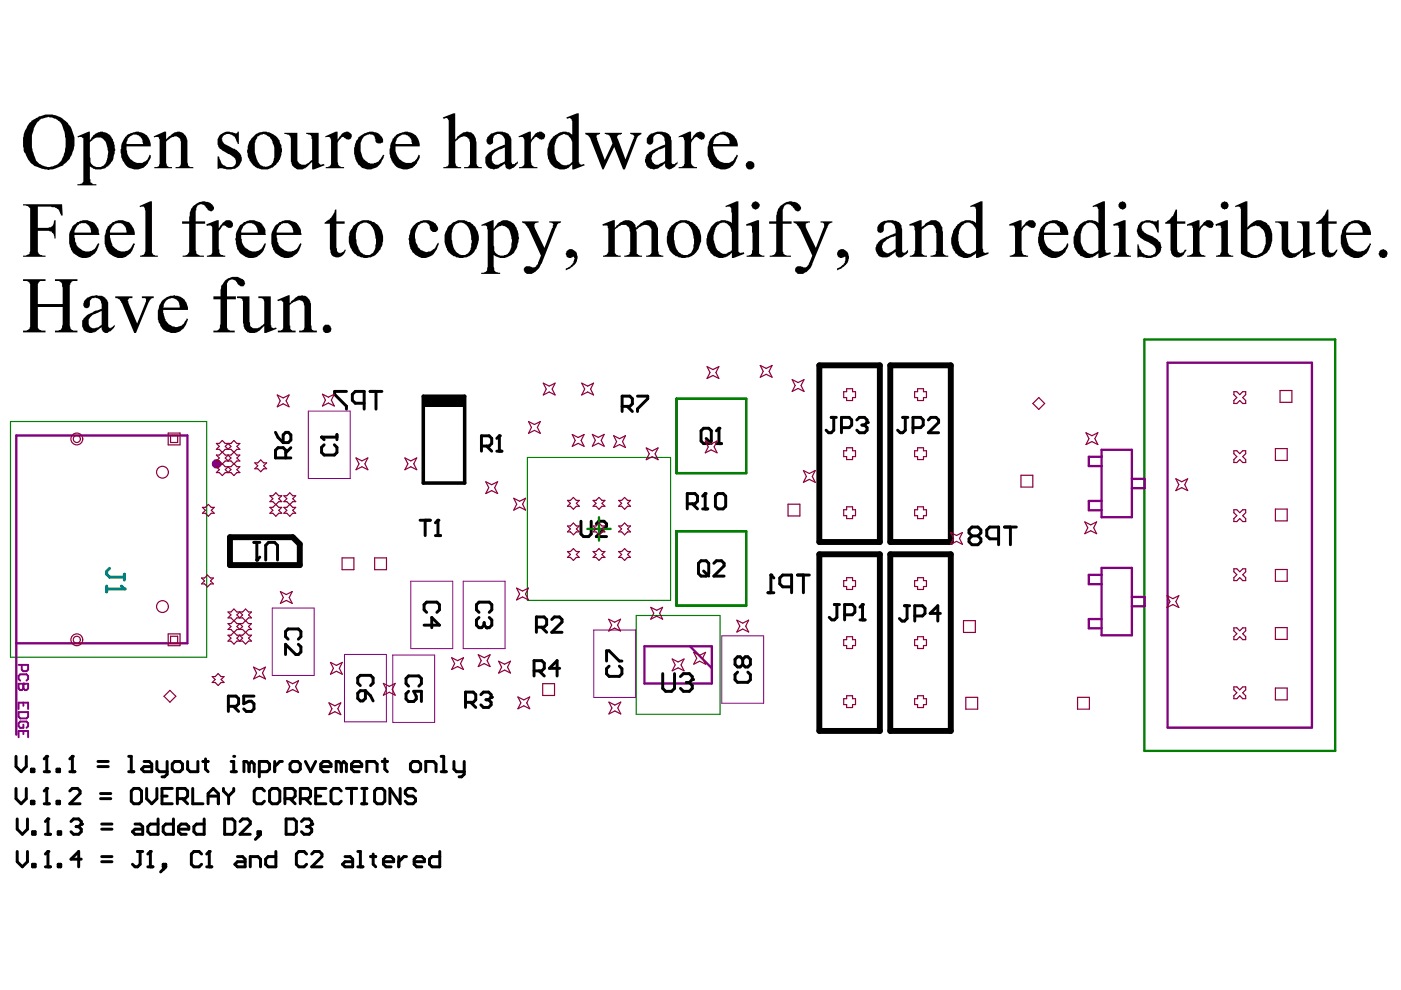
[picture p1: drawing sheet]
<svg xmlns="http://www.w3.org/2000/svg" width="297mm" height="210mm" viewBox="0 0 297 210" stroke-linecap="round" stroke-linejoin="round" font-family="sans-serif">
<g fill="#000">
<path d="M32.6 28.9l2.2-1h.4v1.6l.4-.3a3.7 3.7 0 0 1 2.4-1.3 2.35 2.35 0 0 1 1.7 2.9v3.6l.2 .4a.64 .64 0 0 0 .7 .6h.4v.3h-3.8v-.3a.86 .86 0 0 0 1-.2 .86 .86 0 0 0 .2-.9v-3.8a1.29 1.29 0 0 0-.6-1.4 1.29 1.29 0 0 0-1.5 .1l-1.1 .8v4.3a1.01 1.01 0 0 0 .5 1v.1h.8v.3h-3.8v-.3a.88 .88 0 0 0 1.1-.9v-5a.71 .71 0 0 0-.8-.5l-.3 .2zM46.5 28.8a2.41 2.41 0 0 1 3-.6l.6 .1 .3-.4h.2v2.6h-.2l-.1-.3a1.81 1.81 0 0 0-1.1-1.6 1.81 1.81 0 0 0-1.9 .3l-.3 .5 .3 .6a1.6 1.6 0 0 0 1.1 .9l1.1 .6a2.21 2.21 0 0 1 1.8 2.5 2.21 2.21 0 0 1-2.3 1.9h-1a2.5 2.5 0 0 0-1.9-.1v-2.6l.4 .1a2.19 2.19 0 0 0 1.3 1.9 1.48 1.48 0 0 0 2.1-.4 1.23 1.23 0 0 0-.6-1.6l-.5-.4a6.8 6.8 0 0 1-2.5-1.8v-.2a2.29 2.29 0 0 1 .2-2zM60.3 28.2h2.7v5a1.36 1.36 0 0 0 .5 1.5 1.36 1.36 0 0 0 1.7 0l1-.8v-4.4l-.1-.2a.9 .9 0 0 0-1.2-.9v-.2h2.7v5.2a1.5 1.5 0 0 0 .3 1.5l.8-.1 .1 .2-2.2 .9h-.4v-1.5l-.4 .3a2.68 2.68 0 0 1-3 1.1l-.1-.1a1.41 1.41 0 0 1-.9-1.3l-.1-.1v-4.8a1.12 1.12 0 0 0-1.4-1.1zM68.9 28.9l2.3-1h.4v1.8l.1-.3a2.79 2.79 0 0 1 1.6-1.5l.7 .1a.77 .77 0 0 1 .5 1.1 .77 .77 0 0 1-1.2 .3l-.1-.1a.57 .57 0 0 0-.5-.3 .57 .57 0 0 0-.5 .4l-.6 .9v3.7a1.15 1.15 0 0 0 .7 1.4h.6v.3h-3.8v-.3a1.01 1.01 0 0 0 1.1-1.4v-4.5h-.1a.56 .56 0 0 0-.4-.5 .56 .56 0 0 0-.6 .2zM76.1 29h.1a3.3 3.3 0 0 1 4.4-.5v.2a1.2 1.2 0 0 1 .5 1.6h-.3a.8 .8 0 0 1-.9 0 .8 .8 0 0 1-.3-.9h-.1a1.04 1.04 0 0 0-1.5-.9 2.58 2.58 0 0 0-1.5 3 3.2 3.2 0 0 0 1.6 3 2.51 2.51 0 0 0 3.1-1.7l.3 .1a4.9 4.9 0 0 1-1.4 2.4 2.98 2.98 0 0 1-4.6-1.4 4.8 4.8 0 0 1 .6-4.9zM93.9 24.9l2.2-.9h.4v5.5h.1a2.05 2.05 0 0 1 1.4-1.2 1.79 1.79 0 0 1 1.9-.2 1.79 1.79 0 0 1 1 1.7l.1 .4v4.1a.93 .93 0 0 0 .7 1.1h.5v.3h-3.8v-.3a1.04 1.04 0 0 0 1-.3 1.04 1.04 0 0 0 .2-1.1v-3.1a1.65 1.65 0 0 0-1.1-2l-.5 .1a1.15 1.15 0 0 0-1 .7l-.5 .3v4.3a1.16 1.16 0 0 0 .6 1.1h.7v.3h-3.8v-.3l.9-.1 .2-.4v-8.4a1.5 1.5 0 0 0-.3-1.5l-.8 .2zM109.9 28.9l2.3-1h.4v1.8l.1-.3a2.79 2.79 0 0 1 1.6-1.5l.6 .1a.77 .77 0 0 1 .6 1.1 .77 .77 0 0 1-1.2 .3l-.1-.1a.57 .57 0 0 0-.6-.3 .57 .57 0 0 0-.4 .4l-.6 .9v3.7a1.15 1.15 0 0 0 .7 1.4h.6v.3h-3.8v-.3a1.01 1.01 0 0 0 1.1-1.4v-4.5h-.1a.56 .56 0 0 0-.4-.5 .56 .56 0 0 0-.6 .2zM124.1 28.2h3.1v.2l-.2 .1a.43 .43 0 0 0-.5 .3 .43 .43 0 0 0 .1 .5l1.6 4.6 1.7-3.5-.7-1.6-.2-.3-.8-.1v-.2h3.7v.2l-.9 .3-.1 .6 1.7 4.5 1.8-4.5a.5 .5 0 0 0-.4-.8l-.4-.1v-.2h2.4v.2a1.51 1.51 0 0 0-1 1l-2.5 6.5h-.4l-1.9-4.7-2.2 4.7h-.3l-2.6-6.6a.82 .82 0 0 0-.9-.8zM143.9 28.9l2.2-1h.4v1.8l.2-.3a2.07 2.07 0 0 1 2-1.5 .95 .95 0 0 1 .7 .7 .95 .95 0 0 1-.2 .9l-.4 .2-.4-.2a.99 .99 0 0 0-1.1-.3l-.8 1.1v3.6a1.17 1.17 0 0 0 1.3 1.5v.3h-3.9v-.3h.2a.91 .91 0 0 0 1-1.1v-3.6a1.56 1.56 0 0 0-.2-1.4l-.1-.3-.9 .2zM158.2 34.5a.94 .94 0 0 1 1.3-.2 .94 .94 0 0 1 .2 1.4 .84 .84 0 0 1-.9 .3 .84 .84 0 0 1-.6-.8l-.1-.2zM4.9 43.3h8.3l.1 2.4h-.4l-.4-1.1-.8-.7-3.7-.1v4.5h2.3l.1-.1a.91 .91 0 0 0 1-1.1l.1-.4h.3v3.9h-.3v-.4a1.1 1.1 0 0 0-.8-1.1l-.3-.2h-2.4v3.7a1.2 1.2 0 0 0 1.1 1.6h.6v.2h-4.8v-.2l.9-.1a.89 .89 0 0 0 .6-1v-8a1.13 1.13 0 0 0-1-1.5h-.5zM4.9 59.2h4.8v.4h-.6a1.01 1.01 0 0 0-1.1 1.4v3.5h5.3v-3.5l-.1-.3a.57 .57 0 0 0-.4-.9l-.3-.2h-.8v-.4h4.7v.4h-.5a1.11 1.11 0 0 0-1.1 1.4v7.5a1.29 1.29 0 0 0 .3 1.3 1.29 1.29 0 0 0 1.3 .3v.4h-4.7v-.4h.5a.89 .89 0 0 0 1-1l.1-.3v-3.7h-5.3v3.5a1.06 1.06 0 0 0 1.1 1.5h.6v.4h-4.8v-.4h.5a1.09 1.09 0 0 0 1-1.3v-7.8a.99 .99 0 0 0-1-1.4h-.5z"/>
<path d="M29.6 43.7l2.2-1h.4v10.1a1.04 1.04 0 0 0 .2 1.1 1.04 1.04 0 0 0 1.1 .3v.2h-3.8v-.2a.89 .89 0 0 0 1-.6l.1-.3v-8.4a1.06 1.06 0 0 0-.5-1.1l-.6 .1zM40.9 43.8a3 3 0 0 1 4-.5 .75 .75 0 0 1 .2 1.3 .75 .75 0 0 1-1.2-.4 1.44 1.44 0 0 0-2-.6l-.4 1.1v2.2h2v.5h-2v5.7l.1 .2a.86 .86 0 0 0 .9 .9h.7v.2h-4.5v-.2a1.27 1.27 0 0 0 1.4-1.8v-5h-1.5v-.5h1.5l.1-1.2a2.94 2.94 0 0 1 .7-1.9zM43.7 47.6l2.3-.9h.4v1.6l.2-.2a2.44 2.44 0 0 1 1.5-1.4 .93 .93 0 0 1 1.2 .4 .93 .93 0 0 1-.3 1.2h-.1a.89 .89 0 0 1-1-.4 .49 .49 0 0 0-.5-.1 .49 .49 0 0 0-.4 .4l-.6 .9v3.7l.1 .1a.89 .89 0 0 0 .8 1.2l.5 .1v.2h-3.9v-.2a.89 .89 0 0 0 1.1-.8v-4a1.7 1.7 0 0 0-.3-1.5v-.1l-.8 .1zM47.6 59.6a3 3 0 0 1 4.2-.1v.1a.71 .71 0 0 1-.2 1 .71 .71 0 0 1-1-.1l-.2-.3a1.13 1.13 0 0 0-.9-.9 1.13 1.13 0 0 0-1.1 .4l-.3 .4v2.7h1.9v.7h-1.9v5.1a1.19 1.19 0 0 0 .4 1.4l1.3 .1v.4h-4.6v-.4a1.01 1.01 0 0 0 1.4-1.1l.2-.3v-5.2h-1.6v-.7h1.6l.1-2.1zM71.1 44.4h.2v2.5h1.8v.5h-1.8v5.2l.1 .1a.73 .73 0 0 0 .8 1v-.1l.5-.2 .4-.5h.2a1.99 1.99 0 0 1-2.6 1.5v-.1a2.16 2.16 0 0 1-.8-1.7v-5.2h-1.1v-.2a4.9 4.9 0 0 0 2.3-2.8zM87.7 47.7h.2a3.2 3.2 0 0 1 4.7 .1 .83 .83 0 0 1-.1 1.4 .83 .83 0 0 1-1.3-.6l-.1-.2a1.23 1.23 0 0 0-1.7-1.1 2.71 2.71 0 0 0-1.4 2.3v.3a3.3 3.3 0 0 0 .5 2 2.08 2.08 0 0 0 3.1 1.2l.7-.5 .6-1.2 .1 .2a3.4 3.4 0 0 1-3.5 3.1 3.4 3.4 0 0 1-2.6-2.8 4.7 4.7 0 0 1 .8-4.2zM110.7 46.9h3.5v.3a.69 .69 0 0 0-.9 .7l2.1 4.7 1.7-4.3h.1l.1-.6-.1-.4-.8-.1v-.3h2.5v.3a1.07 1.07 0 0 0-1 1l-3.1 7.8h-.1a2.71 2.71 0 0 1-2.9 2.1 .82 .82 0 0 1-.7-.8 .82 .82 0 0 1 .7-.8h.5a1.01 1.01 0 0 0 1.6-.4l.8-1.9-2.6-5.8-.9-1.1-.5-.1zM120.1 53.3l.1-.1a1.21 1.21 0 0 1 2 .4 2.3 2.3 0 0 1-1.1 3.1l-1.1 .6 .1-.5a1.81 1.81 0 0 0 1.4-1l.3-1-.1-.4h-.2a.86 .86 0 0 1-1.2 .2 .86 .86 0 0 1-.2-1.2zM127.7 47.6l2.3-.9h.4v1.6a3.5 3.5 0 0 1 2.5-1.6l.7 .1a1.96 1.96 0 0 1 1.3 1.5l.1-.1a2.97 2.97 0 0 1 3.6-1.3l.5 .7a2.28 2.28 0 0 1 .4 2v3.1a1.16 1.16 0 0 0 1.1 1.5v.2h-3.6v-.2a1.06 1.06 0 0 0 1.1-1.5v-3.1a1.39 1.39 0 0 0-.5-1.7 1.39 1.39 0 0 0-1.7 .2l-1 .6 .1 .5v3.9a.7 .7 0 0 0 .5 1l.6 .1v.2h-3.7v-.2l.8-.1 .3-.3v-.4h.1v-4.2l-.1-.3a.93 .93 0 0 0-.6-1.1 2.32 2.32 0 0 0-2.5 .9v4a1.08 1.08 0 0 0 .1 1.1 1.08 1.08 0 0 0 1.1 .4v.2h-3.8v-.2a.89 .89 0 0 0 1.1-.6l.1-.2v-5l-.1-.1a.56 .56 0 0 0-.4-.5 .56 .56 0 0 0-.7 .1zM165.3 43.8a3 3 0 0 1 4-.5 .75 .75 0 0 1 .3 1.3 .75 .75 0 0 1-1.3-.4l-.2-.3a1.04 1.04 0 0 0-1.2-.6 1.04 1.04 0 0 0-.8 1l-.1 .1v2.5h1.8v.5h-1.8v5.9a1.11 1.11 0 0 0 1 .9h.7v.2h-4.5v-.2h.5a1.41 1.41 0 0 0 .9-1.8v-5h-1.5v-.5h1.5l.1-1.8 .3-.8zM168.2 46.9h3.5v.3h-.4a.71 .71 0 0 0-.5 .9l2.2 4.5 1.6-4.3a.67 .67 0 0 0-.4-1.1h-.2v-.3h2.5v.3a1.33 1.33 0 0 0-1.1 1.1l-3.2 7.7a2.71 2.71 0 0 1-2.9 2.1 .88 .88 0 0 1-.6-1.4l.4-.2h.7a1.07 1.07 0 0 0 1.4 0l1-2.3-2.6-5.8-.3-.2a1.33 1.33 0 0 0-1.1-1zM177.7 53.1h.2a1.15 1.15 0 0 1 1.7 .3 2.35 2.35 0 0 1-1 3.3l-1.1 .6v-.3a2.38 2.38 0 0 0 1.7-2.6l-.3 .2a.95 .95 0 0 1-1-.1 .95 .95 0 0 1-.4-.9z"/>
<path d="M192.8 47.6l2.2-.9h.4v1.6l.5-.5a3 3 0 0 1 2-1.1 1.55 1.55 0 0 1 1.4 .6l.5 .9 .1 1v3.6a1 1 0 0 0 1.1 1.4v.2h-3.7v-.2l.6-.1a.52 .52 0 0 0 .5-.8l.1-.1v-3.8l-.1-.1a1.67 1.67 0 0 0-.6-1.6 2.57 2.57 0 0 0-2.4 1.1v4.4a.63 .63 0 0 0 .5 .9l.6 .1v.2h-3.6v-.2h.1a.86 .86 0 0 0 .9-.9l.1-.2v-4.2l-.1-.2a.64 .64 0 0 0-.2-.8 .64 .64 0 0 0-.8 0zM214 47.6l2.2-.9h.4v1.6l.4-.5a2.15 2.15 0 0 1 1.7-1.1 .67 .67 0 0 1 .8 .5 .76 .76 0 0 1-.2 1 .76 .76 0 0 1-1.1-.1 .63 .63 0 0 0-1 0l-.6 1v4l.1 .2a.66 .66 0 0 0 .8 .8l.5 .1v.2h-3.9v-.2a1.06 1.06 0 0 0 1.1-1.5v-3.3a1.7 1.7 0 0 0-.2-1.5v-.1h-.8l-.1 .1zM241.7 47.3a2.95 2.95 0 0 1 3-.4h.6l.1-.2h.3v2.6h-.3l-.1-.2a1.94 1.94 0 0 0-2.9-1.7 1.06 1.06 0 0 0 0 1.7l.6 .5 1.7 .7a2.34 2.34 0 0 1 1.3 3 2.58 2.58 0 0 1-2.3 1.4l-1.5-.3-1 .2v-2.8h.2v.1a2.57 2.57 0 0 0 1.1 1.9 1.63 1.63 0 0 0 2.5-.4v-.2a1.89 1.89 0 0 0-1.3-1.8 4.5 4.5 0 0 1-2.5-1.8 1.61 1.61 0 0 1 .1-1.5v-.3zM249.3 44.4h.3v2.5h1.7v.5h-1.7v5.4l.1 .5 .6 .4 .6-.3 .3-.5h.4l-.2 .3a1.77 1.77 0 0 1-2.2 1.2 1.11 1.11 0 0 1-.9-1.1l-.1-.2v-5.7h-1.2v-.2a4.9 4.9 0 0 0 2.3-2.8zM251.7 47.6l2.2-.9h.4v1.6l.6-.7a1.5 1.5 0 0 1 1.5-.9 .83 .83 0 0 1 .9 .7 .83 .83 0 0 1-.6 .9h-.4l-.4-.2a.74 .74 0 0 0-1.2 .2l-.4 .8v3.6a.98 .98 0 0 0 .9 1.4l.4 .1v.2h-3.9v-.2h.1a1.06 1.06 0 0 0 1.1-1.5v-4.4l-.1-.1a.57 .57 0 0 0-.9-.4l-.2 .1zM270.4 46.9h2.7v5a1.29 1.29 0 0 0 .5 1.6 1.29 1.29 0 0 0 1.7-.2h.2l.8-.7v-4.5l-.3-.5a.92 .92 0 0 0-1-.4v-.3h2.6v5.3a1.56 1.56 0 0 0 .3 1.4l.4 .1v-.1l.5-.2 .1 .4-2.3 .9h-.3v-1.6a3.5 3.5 0 0 1-2.8 1.6 1.97 1.97 0 0 1-1.8-2.3v-4.1a.89 .89 0 0 0-.6-1l-.7-.1zM281.4 44.4h.2v2.5h1.8v.5h-1.8v5a1.06 1.06 0 0 0 .5 1.2 .83 .83 0 0 0 1.2-.7h.3l-.1 .2a1.86 1.86 0 0 1-2.9 1.1l-.3-.9v-5.9h-1.3v-.2a4.5 4.5 0 0 0 2.4-2.8zM292.4 53.3l.3-.2a.94 .94 0 0 1 1.3 .2 .94 .94 0 0 1-.2 1.3 .91 .91 0 0 1-1 0 .91 .91 0 0 1-.4-1zM24.4 62.8h3.7v.4a.73 .73 0 0 0-1 .6h.1l.1 .7 1.8 4.1 1.9-4.6a.5 .5 0 0 0-.4-.8h-.5v-.4h2.5v.4h-.1a1.43 1.43 0 0 0-1 1l-2.7 6.4h-.3l-2.8-6.5a1.41 1.41 0 0 0-1.3-.9zM50.3 62.8h2.6v5.4l.1 .3a1.1 1.1 0 0 0 .6 1.1 1.1 1.1 0 0 0 1.2-.1h.2l1-.9v-4.5a.85 .85 0 0 0-.3-.8 .85 .85 0 0 0-.9-.1v-.4h2.6v6.2h.1a.47 .47 0 0 0 .2 .5 .47 .47 0 0 0 .6 0h.2l.2 .2-2.3 .9h-.4v-1.5l-.3 .4a2.42 2.42 0 0 1-3.4 .7l-.5-.6-.3-1.1v-4.7l-.2-.5-1-.1zM58.8 63.6l2.6-1v1.6l.4-.4a3.7 3.7 0 0 1 2.4-1.2v.1a1.92 1.92 0 0 1 1.7 1.6v4.7l.2 .1a.77 .77 0 0 0 .5 1h.6v.4h-3.8v-.4a.86 .86 0 0 0 1-.2 .86 .86 0 0 0 .2-.9v-3.4a2.55 2.55 0 0 0-.4-1.8l-.9-.2v.1l-1.1 .4-.8 .6v4.3l.1 .3a.73 .73 0 0 0 1 .8h.2v.4h-3.8v-.4a.86 .86 0 0 0 1-.2 .86 .86 0 0 0 .1-.9v-3.8a1.5 1.5 0 0 0-.3-1.5l-.8 .1z"/>
<path d="M7.8 26v.2a7.6 7.6 0 0 0-1 5.1l.2 1a4.6 4.6 0 0 0 1.3 2.4 3.2 3.2 0 0 0 4.4-.3 6.8 6.8 0 0 0 1.1-5.7 5 5 0 0 0-1.3-3 3.5 3.5 0 0 0-3.9-.4zM6.3 26a5.7 5.7 0 0 1 6.6-1.1l1 .8a5.8 5.8 0 0 1 1.9 4.8 5.6 5.6 0 0 1-6.3 5.4 4.8 4.8 0 0 1-3.7-2.5l-.7-1.1a7 7 0 0 1 1.2-6.3z"/>
<path d="M16.4 28.9l2.7-1v1.8h.1a2.47 2.47 0 0 1 2.2-1.8 2.47 2.47 0 0 1 2.4 1.5l.5 1.4a5 5 0 0 1-1.2 4.2 3 3 0 0 1-3.4 .7l-.6-.4v2.6l.1 .2a.56 .56 0 0 0 0 .5 .56 .56 0 0 0 .5 .3v.2h.7v.2h-4v-.2h.3a.89 .89 0 0 0 1-.7v-8.4a.7 .7 0 0 0-.5-1l-.7 .2zM19.1 30.2v3.1l.1 .2a1.66 1.66 0 0 0 .7 1.8 1.66 1.66 0 0 0 1.9-.1l.5-.4 .3-.5a4.9 4.9 0 0 0-.4-4.5 1.69 1.69 0 0 0-2.4-.3z"/>
<path d="M27.1 29.4l-.3 1.1h3.5a1.94 1.94 0 0 0-1.7-2h-.4zM26.6 29l.2-.1a2.07 2.07 0 0 1 1.8-.9 2.03 2.03 0 0 1 1.9 .3l.3 .2a2.74 2.74 0 0 1 1.2 2.5h-5.2a3.2 3.2 0 0 0 2.3 3.5 2.29 2.29 0 0 0 2.6-1.7l.3 .1a3.1 3.1 0 0 1-4.7 2.6 4.1 4.1 0 0 1-1.6-4.3l.1-.8z"/>
<path d="M54.5 29v.3a2.37 2.37 0 0 0-.5 2 5.3 5.3 0 0 0 1.3 3.7 1.77 1.77 0 0 0 2.7-1.3 5.8 5.8 0 0 0-.8-4.7l-1.2-.6-.7 .1zM53.3 29.4a3.4 3.4 0 0 1 5.7 .1 4.2 4.2 0 0 1-2.2 6.4h-.4a3.3 3.3 0 0 1-3.5-2.1l-.3-.4a5 5 0 0 1 .7-4z"/>
<path d="M84.1 29.4l-.2 1.1h3.5a1.94 1.94 0 0 0-1.8-2h-.4zM83.2 29.4l.3-.1a3.6 3.6 0 0 1 2.9-1.4 2.82 2.82 0 0 1 2.6 3.1h-5.1a2.85 2.85 0 0 0 3.5 3.4 2.27 2.27 0 0 0 1.3-1.6l.3 .1a3.1 3.1 0 0 1-4.6 2.6 4.5 4.5 0 0 1-1.4-5.3z"/>
<path d="M104.4 32.8a1.39 1.39 0 0 0 1 2.1l1.6-.7v-3v.1l-1.6 .6zM103.3 29.2a2.92 2.92 0 0 1 2.1-1.3 2.59 2.59 0 0 1 2.9 1.3l.1 .2v4.3a1.04 1.04 0 0 0 .3 1.1h.5l.6-.6v.5h-.1a2.2 2.2 0 0 1-1.9 1.2v-.1a.54 .54 0 0 1-.6-.2 .54 .54 0 0 1 0-.6l-.2-.3-.6 .5a2.52 2.52 0 0 1-2.9 .3 2.12 2.12 0 0 1-.2-2.7 7.7 7.7 0 0 1 3.1-1.9l.6-.2v-.3a1.44 1.44 0 0 0-.5-1.7 1.44 1.44 0 0 0-1.8 .2l-.2 1a.69 .69 0 0 1-.6 .8 .69 .69 0 0 1-.7-.7z"/>
<path d="M120.1 24.9l2.2-.9h.4v10.4l.4 .5 .7-.1 .2 .2-2.3 .9h-.4v-1h-.1a2.78 2.78 0 0 1-4.4-.1l-.2-.4a3.1 3.1 0 0 1-.5-2.2 4.1 4.1 0 0 1 3.7-4.3l.8 .1 .7 .5v-2a1.56 1.56 0 0 0-.2-1.3l-.3-.2-.6 .2zM118.2 29.2a5.2 5.2 0 0 0 0 5h.1a1.8 1.8 0 0 0 3 .1v-4a2.21 2.21 0 0 0-1.8-1.9z"/>
<path d="M138.4 32.7v.1a1.35 1.35 0 0 0-.1 1.5 1.35 1.35 0 0 0 1.3 .6l1.4-.7v-3l-1.5 .6zM137.5 28.8a3.6 3.6 0 0 1 4.4-.3l.4 .5 .1 .8v3.9a1.04 1.04 0 0 0 .2 1.1h.5l.5-.6v.5a2.73 2.73 0 0 1-1.8 1.2l-.3-.1a.83 .83 0 0 1-.5-1.1l-.4 .2a2.64 2.64 0 0 1-3.4 .5v-.1a2.14 2.14 0 0 1-.3-1.9 .85 .85 0 0 1 .6-.9l.1-.2 .8-.5 2.6-1.1-.1-.9a1.25 1.25 0 0 0-.9-1.3 1.25 1.25 0 0 0-1.5 .7v.7a.72 .72 0 0 1-.8 .8 .72 .72 0 0 1-.6-1z"/>
<path d="M151.8 29l-.5 .9-.1 .6h3.5v-.3a1.06 1.06 0 0 0-.5-1.2 1.64 1.64 0 0 0-2.4 0zM151 28.9h.2a3.3 3.3 0 0 1 4.1-.4l.4 .4a2.84 2.84 0 0 1 .7 2.1h-5.2a4.2 4.2 0 0 0 1.3 3.2 2.17 2.17 0 0 0 3.3-.8l.4-.6 .2 .1a3.4 3.4 0 0 1-3.1 3 2.91 2.91 0 0 1-2.9-2 5.1 5.1 0 0 1 .6-5z"/>
<path d="M16.3 47.9l-.5 1v.4h3.5l-.1-.7a1.51 1.51 0 0 0-2.2-1.2h-.2zM15.4 47.9l.3-.2a3.1 3.1 0 0 1 5.1 .7l.3 1.4h-5.3l.1 .8a2.73 2.73 0 0 0 3.5 2.6 1.72 1.72 0 0 0 1.2-1.3l.2-.3 .3 .2a3.5 3.5 0 0 1-3.6 2.9 3.5 3.5 0 0 1-2.8-4v-.3a3.7 3.7 0 0 1 .7-2.5z"/>
<path d="M23.8 47.9l-.5 1v.4h3.5l-.1-.7a1.51 1.51 0 0 0-2.1-1.2h-.3zM22.9 47.9l.3-.2a3.6 3.6 0 0 1 4-.6 3.3 3.3 0 0 1 1.4 2.7h-5.3l.1 .8a2.62 2.62 0 0 0 1.4 2.4 2.62 2.62 0 0 0 2.8-.2l.7-1.2 .3 .1a3.4 3.4 0 0 1-3.7 3l-.2-.1a3.6 3.6 0 0 1-2.5-4.3l.2-1.4z"/>
<path d="M51.5 48.1l-.4 .8v.4h3.5l-.1-.7a1.6 1.6 0 0 0-2-1.3l-.4 .1zM50.9 47.7h.1a3.2 3.2 0 0 1 4.7 0l.1 .1a2.19 2.19 0 0 1 .5 1.8l.1 .2h-5.3v.4a3.6 3.6 0 0 0 .8 2.2h.1a2.25 2.25 0 0 0 3.9-.5l.3-.3 .2 .1a3.5 3.5 0 0 1-3.4 3 2.83 2.83 0 0 1-1.9-.9l-.2-.2a4.6 4.6 0 0 1-.6-4.7z"/>
<path d="M59.2 47.9l-.5 1v.4h3.5l-.2-.7a1.51 1.51 0 0 0-2.1-1.2h-.2zM58.3 47.9l.2-.2a3.1 3.1 0 0 1 5.2 .7l.2 1.4h-5.2l.1 .8a2.73 2.73 0 0 0 3.5 2.6 1.72 1.72 0 0 0 1.1-1.3l.3-.3 .2 .2a3.5 3.5 0 0 1-3.5 2.9l-1-.4a3.2 3.2 0 0 1-1.9-2.9v-1a3.7 3.7 0 0 1 .8-2.5z"/>
<path d="M76 47.9l-.2 .3a5.6 5.6 0 0 0 .8 5.4 1.8 1.8 0 0 0 2.1 .2 1.8 1.8 0 0 0 .9-1.9l.1-.2-.1-1.3a3.2 3.2 0 0 0-1.9-3.2h-.6l-.6 .2zM75 47.8a3.7 3.7 0 0 1 4-.8 3.7 3.7 0 0 1 2.2 3.6 3.5 3.5 0 0 1-.5 2.1 3.5 3.5 0 0 1-3.6 2 3.5 3.5 0 0 1-3-2.9 5.1 5.1 0 0 1 .9-4z"/>
<path d="M96.5 47.6a5.1 5.1 0 0 0-.6 3.8 2.61 2.61 0 0 0 2.7 2.7l.7-.4 .2-.4a5.7 5.7 0 0 0 .4-3v-.2a3.1 3.1 0 0 0-2-2.9h-.5zM95 48.1l.3-.3a3.5 3.5 0 0 1 5.3 .3 4.2 4.2 0 0 1-1.2 6.2 3.5 3.5 0 0 1-4.6-1.4 5.1 5.1 0 0 1 .2-4.8z"/>
<path d="M102 47.7l2.7-1v1.7l.1-.1a3.3 3.3 0 0 1 1.5-1.5 2.74 2.74 0 0 1 3.4 2l.1 .1a5.4 5.4 0 0 1-1 4.9l-.3 .1a3.6 3.6 0 0 1-2.3 .8l-1.5-.6v2.5l.1 .2a.84 .84 0 0 0 .9 1h.3v.3h-4v-.3a.95 .95 0 0 0 1.3-1l.1-.2v-7.9l-.1-.1a.58 .58 0 0 0-.1-.7 .58 .58 0 0 0-.7-.1l-.3 .1zM104.7 48.9v3.2l.1 .2a1.65 1.65 0 0 0 .6 1.6 1.65 1.65 0 0 0 1.8 .2 1.33 1.33 0 0 0 1-1.2 4.7 4.7 0 0 0-.4-4.3 1.61 1.61 0 0 0-2.6-.2z"/>
<path d="M143.4 47.9a5.5 5.5 0 0 0 .6 5.7 1.8 1.8 0 0 0 2.1 .2 1.8 1.8 0 0 0 .9-1.9l.2-.2-.2-1.3a3.2 3.2 0 0 0-1.9-3.2h-.2a2.18 2.18 0 0 0-1.5 .7zM142.4 47.8a3.5 3.5 0 0 1 5.5 .4 4.3 4.3 0 0 1-1.1 6 3 3 0 0 1-2.2 .5 3.7 3.7 0 0 1-3.2-3.9 3.9 3.9 0 0 1 .5-2.2z"/>
<path d="M153.8 43.7l2.4-1h.4v10a.79 .79 0 0 0 .5 1l.6-.3 .1 .4-2.3 .9h-.3v-1.1a2.83 2.83 0 0 1-4.9-.7 4.3 4.3 0 0 1 .4-4.6l.1-.2a3.2 3.2 0 0 1 3.5-1.3l.9 .5v-2.1l-.2-.3a.84 .84 0 0 0-.3-1.1l-.8 .1zM152 47.8a4.6 4.6 0 0 0 .3 5.4 1.65 1.65 0 0 0 1.6 .6l1.3-.7v-3.9l-.2-.1a1.65 1.65 0 0 0-.9-1.7 1.65 1.65 0 0 0-1.8 .3z"/>
<path d="M159.3 43.5a.85 .85 0 0 1 1.7 0 .85 .85 0 0 1-1.7 0zM158.2 47.6l2.4-.9h.3v6.2a.77 .77 0 0 0 .5 1.2l.7 .1v.2h-3.8v-.2a.93 .93 0 0 0 1.1-.6l.2-.7v-3.5l-.2-.2a1.56 1.56 0 0 0-.2-1.4l-.9 .1z"/>
<path d="M187.3 51.4v.2a1.34 1.34 0 0 0-.1 1.4 1.34 1.34 0 0 0 1.2 .7l1.5-.9v-2.9l-.1 .2a5.8 5.8 0 0 0-2.5 1.3zM186.3 47.7a3.5 3.5 0 0 1 4.6-.3l.2 .4 .2 .8v3.8a1.04 1.04 0 0 0 .2 1.2 1.15 1.15 0 0 0 1-.7v.7l-.2 .2a2.49 2.49 0 0 1-1.8 .8l-.1-.2a1.01 1.01 0 0 1-.5-1l-.3 .2a2.81 2.81 0 0 1-2.8 .8 1.9 1.9 0 0 1-.4-3.2l.7-.6 2.8-1.2v-.3a1.57 1.57 0 0 0-1.8-1.9l-.2 .1a.67 .67 0 0 0-.5 .8v.5a.7 .7 0 0 1-.4 .7 .7 .7 0 0 1-.9-.2l-.1-.2v-.7z"/>
<path d="M205.7 43.7l2.2-1h.4v10l.1 .1a.63 .63 0 0 0 .5 .9l.7-.3v.4l-2.3 .9h-.4v-1.1a2.73 2.73 0 0 1-4.7-.7 4.7 4.7 0 0 1 1.4-5.7l.2-.1a2.74 2.74 0 0 1 3.1 .2v-2.1a1.19 1.19 0 0 0-.3-1.4l-.8 .1zM203.8 47.9a4.9 4.9 0 0 0-.4 4.2 2.61 2.61 0 0 0 2.2 1.7h.2l1.1-.7v-3.9a1.92 1.92 0 0 0-1.6-2h-.1a1.32 1.32 0 0 0-1.3 .7z"/>
<path d="M221.9 47.8l-.3 .4-.2 1.1h3.5l-.2-.4a1.2 1.2 0 0 0-.6-1.2l-.1-.3-.5-.1a1.72 1.72 0 0 0-1.6 .5zM221.1 47.7l.3-.1a3.2 3.2 0 0 1 4.5 .1l.5 1.1 .1 1h-5.1a2.85 2.85 0 0 0 3.5 3.4 2.27 2.27 0 0 0 1.3-1.6l.3 .1a3.1 3.1 0 0 1-4.9 2.4l-.1-.2a3.9 3.9 0 0 1-1.4-3.5l.1-.5a3.4 3.4 0 0 1 .9-2.2z"/>
<path d="M231.6 43.7l2.3-1h.4v10.2l.1 .3a.51 .51 0 0 0 .7 .4l.3-.2 .1 .4-2.2 .9h-.4v-1.1a2.77 2.77 0 0 1-4.8-.5 3 3 0 0 1-.5-2.2v-.1a4.4 4.4 0 0 1 3-4.1 2.62 2.62 0 0 1 2.3 .6v-3h-.1a.56 .56 0 0 0-.4-.5 .56 .56 0 0 0-.6 .1zM229.6 48.1a5.6 5.6 0 0 0-.2 4l.2 .5a1.86 1.86 0 0 0 3.2 .6l.1-.1v-3.9a1.93 1.93 0 0 0-2-2l-.6 .2z"/>
<path d="M237.3 43.1l.1-.2a.84 .84 0 0 1 1.3 .4 .84 .84 0 0 1-.8 1.1l-.4-.1-.1-.2a.71 .71 0 0 1-.1-1zM236 47.6l2.3-.9h.4v6a1.04 1.04 0 0 0 .2 1.1l.1 .3 .8 .1v.2h-3.7v-.2a.89 .89 0 0 0 1-.6l.2-.2v-5.1l-.2-.1a.57 .57 0 0 0-.4-.5 .57 .57 0 0 0-.6 .2z"/>
<path d="M259 43.1a.83 .83 0 0 1 1.3-.1 .83 .83 0 0 1-.3 1.3 .83 .83 0 0 1-1.2-.6zM257.7 47.6l2.3-.9h.3v6.1a1.01 1.01 0 0 0 1.2 1.4v.2h-3.7v-.2a.89 .89 0 0 0 1-.6l.2-.2v-5.1h-.2a.56 .56 0 0 0-.3-.5 .56 .56 0 0 0-.7 .1z"/>
<path d="M264.5 48.7v4.6l.2 .1a1.89 1.89 0 0 0 3.3-.7 4.6 4.6 0 0 0-.3-4.1 1.74 1.74 0 0 0-1.7-.7l-.7 .2zM261.8 43.7l2.3-1h.4v5.5h.1a2.59 2.59 0 0 1 3.6-1.1 3.7 3.7 0 0 1 1.4 4.2 3.8 3.8 0 0 1-5.8 2.9l-.7-.5v-8.5a1.19 1.19 0 0 0-.4-1.4l-.7 .1z"/>
<path d="M285.9 47.9l-.5 1v.4h3.5l-.1-.7a1.51 1.51 0 0 0-2.1-1.2h-.3zM285 47.9l.3-.2a3.6 3.6 0 0 1 4-.6 3.3 3.3 0 0 1 1.4 2.7h-5.3l.1 .8a2.62 2.62 0 0 0 1.4 2.4 2.62 2.62 0 0 0 2.8-.2l.7-1.2 .3 .1a3.4 3.4 0 0 1-3.7 3l-.2-.1a3.6 3.6 0 0 1-2.5-4.3l.2-1.4z"/>
<path d="M18.9 67.5a1.38 1.38 0 0 0 0 1.4 1.38 1.38 0 0 0 1.3 .7l.7-.3 .7-.5v-2.8h-.2a5.4 5.4 0 0 0-2.5 1.5zM17.9 63.7a3.4 3.4 0 0 1 3.4-1 2.04 2.04 0 0 1 1.6 2.5v3.1a1.09 1.09 0 0 0 .4 1.3l.4-.1 .6-.7-.1 .7a2.52 2.52 0 0 1-1.8 1.1h-.2v-.1a.99 .99 0 0 1-.6-1.2l-.4 .3a2.46 2.46 0 0 1-3.2 .6 2.12 2.12 0 0 1-.2-2.7 7.9 7.9 0 0 1 3.8-2 2.9 2.9 0 0 0-.5-2l-.9-.4-.3 .1a.86 .86 0 0 0-.8 .9v.5a.72 .72 0 0 1-.9 .7 .72 .72 0 0 1-.5-1z"/>
<path d="M35.1 63.8l-.5 1.4h3.5a1.73 1.73 0 0 0-1.6-2 1.53 1.53 0 0 0-1.3 .6zM34.5 63.6a3.9 3.9 0 0 1 3.1-.9 2.78 2.78 0 0 1 2.1 2.1l.2 .9h-5.3a3.5 3.5 0 0 0 1.6 3.3 2.27 2.27 0 0 0 2.8-.4l.6-1.1 .3 .2a3.4 3.4 0 0 1-2.7 2.9 3.2 3.2 0 0 1-3.5-2.1 5.3 5.3 0 0 1 .8-4.9z"/>
<circle cx="69.3" cy="69.8" r=".91"/>
<circle cx="9.9" cy="167.2" r=".31"/>
<circle cx="9.9" cy="160.4" r=".31"/>
<circle cx="10.2" cy="173.6" r=".31"/>
<circle cx="15.3" cy="160.4" r=".31"/>
<circle cx="17.2" cy="174.7" r=".31"/>
<circle cx="49.6" cy="160.4" r=".31"/>
<circle cx="66.1" cy="174.7" r=".31"/>
<circle cx="10.2" cy="180.5" r=".31"/>
<circle cx="31.9" cy="180.5" r=".31"/>
<circle cx="44.4" cy="180.5" r=".31"/>
</g>
<g fill="none" stroke="#000" stroke-width=".63">
<path d="M3.4 160.4v2.1l1.1 1.1 1.1-1.1v-2.1M3.4 167.2v2.1l1.1 1.1 1.1-1.1v-2.1M3.6 173.6v2.2l1.1 1.1 1.1-1.1v-2.2M6.7 163.1h.5v.5h-.5zM6.7 169.9h.5v.5h-.5zM6.9 176.3h.5v.6h-.5zM9.4 163.6h1.1M9.4 160.9l.5-.5v3.2M9.4 167.7l.5-.5v3.2M9.4 170.4h1.1M9.6 174.2l.6-.6v3.3M9.6 176.9h1.1"/>
<path d="M12.1 163.1h.5v.5h-.5zM12.1 169.9h.5v.5h-.5zM12.3 176.3h.6v.6h-.6zM14.8 163.6h1.1M14.8 160.9l.5-.5v3.2M14.8 167.7l.5-.5h1.1l.6 .5v.6l-2.2 2.1h2.2M15.1 174.2l.5-.6h1.1l.5 .6v.5l-.5 .6M16.1 175.3h.6M16.7 175.3l.5 .5v.5l-.5 .6h-1.1l-.5-.6M20.8 162.5h2.1M20.8 161.4h2.1M21.3 169.3h2.2"/>
<path d="M21.3 168.3h2.2M21.6 175.8h2.1M21.6 174.7h2.1M27.3 163.6h1.1M27.3 160.4h.5v3.2M27.8 167.7l.6-.5h1.1l.5 .5v2.2l-.5 .5h-1.1l-.6-.5zM28.6 174.7h1.1l.6 .6v1.6h-1.7l-.5-.6 .5-.5h1.7M30.5 161.4h1.1l.6 .6v1.6h-1.7l-.5-.5 .5-.6h1.7M31.1 167.2v2.1l1.1 1.1 1.1-1.1v-2.1M33.3 161.4v1.7l.5 .5h1.6M33.5 173.6v3.3h-1.6l-.6-.6v-1l.6-.6h1.6M34.3 168.8h1.1"/>
<path d="M35.4 161.4v2.8l-.5 .5h-.6M36.5 167.2h-2.2v3.2h2.2M36.8 173.6v3.3h-1.7l-.5-.6v-1l.5-.6h1.7M37.1 161.4h1l.6 .6v1.1l-.6 .5h-1l-.6-.5v-1.1zM37.6 169.3h1.6l.6-.5v-1.1l-.6-.5h-1.6v3.2M37.9 175.8h2.1v-.5l-.5-.6h-1.1l-.5 .6v1l.5 .6h1.1M38.7 169.3l1.1 1.1M39.8 161.4v1.7l.5 .5h1.6v-2.2M40.9 167.2v3.2h2.1M43 161.4h1.1M43.3 173.6v3.3h-1.6l-.6-.6v-1l.6-.6h1.6M43.6 160.9v2.2l.5 .5"/>
<path d="M44.1 170.4v-2.1l1.1-1.1 1.1 1.1v2.1M44.1 168.8h2.2M47.4 167.2v.5l1.1 1.1M47.6 173.6h1.7l.5 .6v2.1l-.5 .6h-1.7zM48.5 168.8v1.6M49 163.6h1.1M49 161.4h.6v2.2M49.6 167.2v.5l-1.1 1.1M50.9 174.2l.5-.6h1.1l.6 .6v.5l-2.2 2.2h2.2M52.8 162l.6-.6 .5 .6v1.6M52.8 162l-.5-.6h-.6v2.2M52.8 162v1.6"/>
<path d="M54.7 176.3h.5v.6h-.5zM55 163.6h1.6l.6-.5v-1.1l-.6-.6h-1.6v3.3M55.2 176.9l-1.1 1.1M56.1 167.7l-.6-.5h-1.1l-.5 .5v2.2l.5 .5h1.1l.6-.5M57.2 167.7l.5-.5h1.1l.5 .5v2.2l-.5 .5h-1.1l-.5-.5zM58.2 161.4v2.2M59.9 161.4h-.6l-1.1 1.1M60.4 169.3h1.6l.6-.5v-1.1l-.6-.5h-1.6v3.2M60.7 173.6h1.6l.5 .6v2.1l-.5 .6h-1.6zM61.5 169.3l1.1 1.1M62 161.4h1.1l.6 .6v1.1l-.6 .5h-1.1l-.5-.5v-1.1zM63.7 169.3h1.6l.5-.5v-1.1l-.5-.5h-1.6v3.2"/>
<path d="M63.9 174.2l.6-.6h1l.6 .6v.5l-.6 .6M64.8 161.4l1 2.2 1.1-2.2M64.8 169.3l1 1.1M65 175.3h.5M65.5 175.3l.6 .5v.5l-.6 .6h-1l-.6-.6M66.9 168.8h1.1M68 162.5h2.2v-.5l-.6-.6h-1l-.6 .6v1.1l.6 .5h1M69.1 167.2h-2.2v3.2h2.2M72.4 162l-.6-.6h-.5v2.2M72.4 167.7l-.6-.5h-1.1l-.5 .5v2.2l.5 .5h1.1l.6-.5M72.4 162v1.6M72.4 162l.5-.6 .5 .6v1.6"/>
<path d="M73.4 167.2h2.2M74.5 162.5h2.2v-.5l-.5-.6h-1.1l-.6 .6v1.1l.6 .5h1.1M74.5 167.2v3.2M76.7 170.4h1.1M76.7 167.2h1.1M77.2 167.2v3.2M77.8 163.6v-2.2h1.6l.6 .6v1.6M79.4 167.7l.6-.5h1l.6 .5v2.2l-.6 .5h-1l-.6-.5zM81 161.4h1.1M81.6 160.9v2.2l.5 .5M84.8 167.2v3.2l-2.1-3.2v3.2M87.6 161.4h1l.6 .6v1.1l-.6 .5h-1l-.6-.5v-1.1z"/>
<path d="M88.1 167.7l-.5-.5h-1.1l-.6 .5v.6l.6 .5h1.1l.5 .5v.6l-.5 .5h-1.1l-.6-.5M90.3 163.6v-2.2h1.6l.5 .6v1.6M93.5 163.6h1.1M93.5 160.4h.6v3.2M96.2 161.4v1.7l.6 .5h1.6M98.4 161.4v2.8l-.5 .5h-.6M3.6 180.5v2.2l1.1 1.1 1.1-1.1v-2.2M6.9 183.2h.5v.6h-.5zM9.6 183.8h1.1M9.6 181.1l.6-.6v3.3M12.3 183.2h.6v.6h-.6zM17.2 182.2h-2.1l1.6-1.7v3.3"/>
<path d="M21.6 182.7h2.1M21.6 181.6h2.1M29.2 180.5h1.1M29.7 180.5v2.7l-.5 .6h-.6l-.5-.6M31.3 183.8h1.1M31.3 181.1l.6-.6v3.3M34.6 183.2h.5v.6h-.5zM35.1 183.8l-1 1.1M42.7 181.1l-.5-.6h-1.1l-.5 .6v2.1l.5 .6h1.1l.5-.6M43.8 183.8h1.1M43.8 181.1l.6-.6v3.3M50.3 181.6h1.1l.6 .6v1.6h-1.7l-.5-.6 .5-.5h1.7"/>
<path d="M53.1 183.8v-2.2h1.6l.5 .6v1.6M58.5 180.5v3.3h-1.6l-.6-.6v-1l.6-.6h1.6M65 181.1l-.5-.6h-1.1l-.6 .6v2.1l.6 .6h1.1l.5-.6M66.1 181.1l.5-.6h1.1l.6 .6v.5l-2.2 2.2h2.2M73.1 181.6h1.1l.6 .6v1.6h-1.7l-.5-.6 .5-.5h1.7M75.9 183.8h1.1M75.9 180.5h.5v3.3M78.6 181.6h1.1M79.1 181.1v2.1l.6 .6M81.3 182.7h2.2v-.5l-.6-.6h-1.1l-.5 .6v1l.5 .6h1.1M84.6 181.6v2.2M86.2 181.6h-.6l-1 1.1"/>
<path d="M87.8 182.7h2.2v-.5l-.6-.6h-1l-.6 .6v1l.6 .6h1M93.2 180.5v3.3h-1.6l-.5-.6v-1l.5-.6h1.6"/>
</g>
<path d="M173.7 77.5h12.8v37.4h-12.8zM188.8 77.5h12.8v37.4h-12.8zM48.8 113.9h13.3l1.5 1.5v4.4h-14.8zM173.7 117.5h12.8v37.5h-12.8zM188.8 117.5h12.8v37.5h-12.8z" fill="none" stroke="#000" stroke-width="1.3"/>
<path d="M89.7 84h8.8v18.4h-8.8z" fill="none" stroke="#000" stroke-width=".75"/>
<path d="M143.4 84.5h14.8v15.8h-14.8zM143.4 112.6h14.8v15.8h-14.8z" fill="none" stroke="#000" stroke-width=".49"/>
<path d="M89.7 84h8.8v2.3h-8.8z" fill-rule="evenodd" fill="#000"/>
<path d="M2.2 89.4h41.6v49.9h-41.6zM134.9 130.5h17.8v20.9h-17.8z" fill="none" stroke="#008000" stroke-width=".25"/>
<path d="M242.6 72h40.5v87.2h-40.5z" fill="none" stroke="#008000" stroke-width=".49"/>
<path d="M247.6 76.9h30.6v77.4h-30.6zM233.6 96.8h-2.7v2h2.7M233.6 95.4h6.4v14.3h-6.4zM233.6 106.2h-2.7v2h2.7M240 101.5h2.7v2h-2.7M3.5 136.4h36.2v-44.1h-36.2v63.5M136.6 137h14.3v7.9h-14.3zM146.3 137l4.6 4.7M233.6 131.2h-2.7v2h2.7M233.6 121.9h-2.7v2h2.7M233.6 120.4h6.4v14.3h-6.4zM240 126.6h2.7v1.9h-2.7" fill="none" stroke="#800080" stroke-width=".49"/>
<path d="M4 141h2v1l-.4 .3h-.6l-.4-.3v-1M4.3 144.3l-.3-.3v-.7l.3-.3h1.3l.4 .3v.7l-.4 .3M5 145v1l-.4 .3h-.3l-.3-.3v-1h2" fill="none" stroke="#800080" stroke-width=".42"/>
<circle cx="5" cy="145" r=".21" fill="#800080"/>
<path d="M4 150.3v-1.3h2v1.3M4 151h2v1l-.4 .3h-1.3l-.3-.3zM4 156.3v-1.3h2v1.3M5 145v1l.3 .3h.3l.4-.3v-1M5 149v.7M5 153.7v.6h-.7l-.3-.3v-.7l.3-.3h1.3l.4 .3v.7l-.4 .3M5 155v.7" fill="none" stroke="#800080" stroke-width=".42"/>
<circle cx="45.9" cy="98.3" r=".49" fill="none" stroke="#800080" stroke-width=".99"/>
<g fill="none" stroke="#000" stroke-width=".63">
<path d="M58.4 91.7l.6 1.1 1 1M60 92.2l.6-.5h.5l.6 .5v1.1l-.6 .5h-1.1zM60.6 97.1v-1.6l-.6-.6h-1l-.6 .6v1.6h3.3M61.7 94.9l-1.1 1.1M68.7 94.3l-.5 .6v1l.5 .6h2.2l.5-.6v-1l-.5-.6M71.4 92.1v1.1M71.4 92.7h-3.2l.5 .5M73.5 83h-2.6v.6l2.6 2.5v.6M77.2 85.5h-1.9l-.6-.6v-1.3l.6-.6h1.9v3.7M78.5 83h2.5M79.7 83v3.7M102.1 94.6h1.6l.5-.6v-1.1l-.5-.5h-1.6v3.3"/>
<path d="M103.2 94.6l1 1.1M105.3 92.9l.6-.5v3.3M105.3 95.7h1.1M131.9 86.2h1.6l.6-.6v-1.1l-.6-.5h-1.6v3.2M133 86.2l1.1 1M135.2 84h2.1v.5l-2.1 2.2v.5M148.6 91.3l.6-.5h1.1l.5 .5v2.2l-.5 .6h-1.1l-.6-.6zM149.7 93l1.1 1.1M151.9 94.1h1.1M151.9 91.3l.5-.5v3.3M176.2 88.5h1.1M176.8 88.5v2.7l-.6 .6h-.5l-.6-.6"/>
<path d="M178.4 90.7h1.6l.6-.6v-1.1l-.6-.5h-1.6v3.3M181.7 89l.5-.5h1.1l.5 .5v.6l-.5 .5M182.7 90.1h.6M183.3 90.1l.5 .6v.5l-.5 .6h-1.1l-.5-.6M191.4 88.5h1.1M191.9 88.5v2.7l-.5 .6h-.5l-.6-.6M193.6 90.7h1.6l.5-.6v-1.1l-.5-.5h-1.6v3.3M196.8 89l.6-.5h1.1l.5 .5v.6l-2.2 2.2h2.2M53.8 115h1.3M54.5 115v3.7l.6-.6M56.3 118.7v-3.1l.7-.6h1.2l.6 .6v3.1M89.1 110.3h2.1"/>
<path d="M90.1 110.3v3.3M92.3 113.6h1.1M92.3 110.8l.6-.5v3.3M123.2 110.5v2.7l.5 .6h1.1l.5-.6v-2.7M126.4 111.1l.6-.6h1.1l.5 .6v.5l-2.2 2.2h2.2M145.7 106.8h1.6l.6-.5v-1.1l-.6-.6h-1.6v3.3M146.8 106.8l1.1 1.1M148.6 118.9h1.1l.6 .5v2.2l-.6 .5h-1.1l-.5-.5v-2.2zM149 105.2l.5-.6v3.3M149 107.9h1.1M151.4 119.4l.5-.5h1.1l.5 .5v.6l-2.1 2.1h2.1M152.2 104.6h1.1l.6 .6v2.2l-.6 .5h-1.1l-.5-.5v-2.2z"/>
<path d="M206.1 113.6l-.6-.6v-.6l.6-.7h1.2l.7 .7v.6l-.7 .6M206.1 113.6l-.6 .6v.7l.6 .6h1.2l.7-.6v-.7l-.7-.6M206.1 113.6h1.2M211.7 114.2h-1.9l-.6-.6v-1.2l.6-.7h1.9v3.8M213 111.7h2.5M214.2 111.7v3.8M61.1 135.5l-.6-.5v-1.1l.6-.5h2.2l.5 .5v1.1l-.5 .5M63.3 136.6l.5 .5v1.1l-.5 .6h-.6l-2.2-2.2v2.2M89.9 132.5h3.3l-1.7-1.6v2.2M90.5 129.8l-.6-.5v-1.1l.6-.5h2.1l.6 .5v1.1l-.6 .5M101.6 129.8l-.6-.5v-1.1l.6-.5h2.1l.6 .5v1.1l-.6 .5M101.6 130.9l-.6 .6v1l.6 .6h.5l.5-.6"/>
<path d="M102.6 132v.5M103.7 130.9l.6 .6v1l-.6 .6h-.5l-.6-.6M113.7 133h1.7l.5-.6v-1l-.5-.6h-1.7v3.3M114.8 133l1.1 1.1M117 131.4l.5-.6h1.1l.6 .6v.5l-2.2 2.2h2.2M149.2 121.1l1.1 1M157.5 139.8l-.6-.6h-.5l-.6 .6v1.1l.6 .5h.5l.6-.5M157.5 139.8l.5-.6h.6l.5 .6v1.1l-.5 .5h-.6l-.5-.5M157.5 139.8v1.1M162.8 125.7h1.3M164.1 122.5l-.7-.6v3.8M167.8 124.4h-1.8l-.7-.6v-1.3l.7-.6h1.8v3.8"/>
<path d="M169.1 121.9h2.5M170.3 121.9v3.8M176.9 128.2h1.1M177.4 128.2v2.7l-.5 .5h-.5l-.6-.5M179.1 130.3h1.6l.5-.5v-1.1l-.5-.5h-1.6v3.2M182.3 131.4h1.1M182.3 128.7l.6-.5v3.2M191.8 128.4h1.1M192.3 128.4v2.7l-.5 .6h-.6l-.5-.6M193.9 130.6h1.7l.5-.5v-1.1l-.5-.6h-1.7v3.3M199.4 130.1h-2.2l1.6-1.7v3.3M48.4 149.8h1.6l.6-.6v-1.1l-.6-.5h-1.6v3.2"/>
<path d="M49.5 149.8l1.1 1M53.8 147.6h-2.1v1.6l1.1-.5h.5l.5 .5v1.1l-.5 .5h-1.1l-.5-.5M75.8 147l.6-.6h1.1v1.7l-.6 .5h-.5l-.6-.5zM76.4 145.4l-.6-.6v-1.1l.6-.5h2.2l.5 .5v1.1l-.5 .6M77.5 146.4l1.1 1.1 .5 1.1M86.6 145.5l-.5-.6v-1l.5-.6h2.2l.5 .6v1l-.5 .6M86.6 146.6l-.5 .5v1.1l.5 .5h1.1l.6-.5v-.5l-.6-1.1h1.6v2.1M98.7 148.9h1.6l.6-.5v-1.1l-.6-.6h-1.6v3.3M99.8 148.9l1.1 1.1M102 147.3l.5-.6h1.1l.5 .6v.5l-.5 .6M103 148.4h.6M103.6 148.4l.5 .5v.5l-.5 .6h-1.1l-.5-.6"/>
<path d="M113.2 142.2h1.7l.5-.5v-1.1l-.5-.5h-1.7v3.2M114.3 142.2l1.1 1.1M118.7 141.7h-2.2l1.6-1.6v3.2M128.6 140.2v-2.2h.5l2.2 2.2h.6M129.1 141.2l-.5 .6v1.1l.5 .5h2.2l.6-.5v-1.1l-.6-.6M140.5 142.8v3.2l.6 .6h1.3l.6-.6v-3.2M144.3 143.5l.6-.7h1.2l.7 .7v.6l-.7 .6M145.5 144.7h.6M146.1 144.7l.7 .6v.7l-.7 .6h-1.2l-.6-.6M156.4 142.5l-.6 .5v1.1l.6 .6h2.2l.5-.6v-1.1l-.5-.5"/>
</g>
<g fill="#000">
<circle cx="68.2" cy="92.7" r=".31"/>
<circle cx="105.9" cy="92.4" r=".31"/>
<circle cx="152.4" cy="90.8" r=".31"/>
<circle cx="183.8" cy="89.6" r=".31"/>
<circle cx="54.5" cy="118.7" r=".31"/>
<circle cx="92.9" cy="110.3" r=".31"/>
<circle cx="149.5" cy="104.6" r=".31"/>
<circle cx="103.2" cy="133.1" r=".31"/>
<circle cx="163.4" cy="121.9" r=".31"/>
<circle cx="182.9" cy="128.2" r=".31"/>
<circle cx="104.1" cy="147.8" r=".31"/>
<circle cx="146.8" cy="144.1" r=".31"/>
</g>
<path d="M22.6 124.2v1.3M22.6 124.9h3.8M23.2 120.5l-.6 .6v.6l.6 .7h3.2M26.4 121.7v1.3" fill="none" stroke="#008080" stroke-width=".63"/>
<circle cx="26.4" cy="124.9" r=".31" fill="#008080"/>
<path d="M25.7 124.2l.7 .7" fill="none" stroke="#008080" stroke-width=".63"/>
<path d="M65.4 87.2h8.9v14.3h-8.9zM57.7 128.9h8.9v14.3h-8.9zM73 138.8h8.9v14.2h-8.9zM83.3 138.9h8.9v14.3h-8.9zM87.1 123.2h8.9v14.3h-8.9zM98.2 123.2h8.9v14.3h-8.9zM125.9 133.6h8.9v14.3h-8.9zM153 134.8h8.9v14.3h-8.9z" fill="none" stroke="#800080" stroke-width=".21"/>
<path d="M111.8 97h30.4v30.3h-30.4z" fill="none" stroke="#008000" stroke-width=".25"/>
<path d="M143.4 84.5h14.8v15.8h-14.8zM124.5 112.1h5M127 109.7v4.9M143.4 112.6h14.8v15.8h-14.8z" fill="none" stroke="#008000" stroke-width=".49"/>
<g fill="none" stroke="#8d0034" stroke-width=".25">
<path d="M149.9 77.7l1.3 .7 1.2-.7-.6 1.3 .6 1.2-1.2-.6-1.3 .6 .6-1.2zM161.2 77.5l1.2 .6 1.3-.6-.6 1.2 .6 1.3-1.3-.6-1.2 .6 .6-1.3zM35.7 91.8h2.5v2.5h-2.5zM36.2 92.3h1.5v1.5h-1.5zM45.9 94h.6l.6-.6 .7 .6h1.2l.6-.6 .6 .6h.7l-.7 .6 .7 .7h-.7l-1.2 1.2h-1.2l-1.3-1.2h-.6l.6-.7zM47.1 98.3l-.6 .6h-.6l.6 .7-.6 .6h.6l.6 .6 .7-.6h1.2l.6 .6 .6-.6h.7l-.7-.6 .7-.7h-.7l-1.2-1.2h-1.2l-.7 .7M48.3 96.5l.7 .6-.7 .6M48.3 98.9l.7 .7-.7 .6M48.3 94l.7 .6-.7 .7M48.4 98.9l-.6 .7 .6 .6M48.4 94l-.6 .6 .6 .7M48.4 96.5l-.6 .6 .6 .6"/>
<path d="M49.6 98.3l-.6 .6h-1.2l-1.3-1.2h-.6l.6-.6-.6-.6h.6l1.3-1.2h1.2l1.2 1.2h.7l-.7 .6 .7 .6h-.7l-.6 .7M54 98.1h.6l.7-.6 .6 .6h.6l-.6 .7 .6 .6h-.6l-.6 .6-.7-.6h-.6l.6-.6zM58.8 83.7l1.2 .7 1.3-.7-.6 1.3 .6 1.2-1.3-.6-1.2 .6 .6-1.2zM68.4 83.6l1.2 .6 1.3-.6-.6 1.2 .6 1.3-1.3-.6-1.2 .6 .6-1.3zM75.5 97.1l1.2 .6 1.3-.6-.6 1.2 .6 1.3-1.3-.6-1.2 .6 .6-1.3zM85.8 97.1l1.3 .6 1.3-.6-.7 1.2 .7 1.3-1.3-.6-1.3 .6 .7-1.3zM112.1 89.4l1.2 .6 1.3-.6-.7 1.2 .7 1.3-1.3-.6-1.2 .6 .6-1.3zM115.2 81.2l1.2 .7 1.3-.7-.6 1.3 .6 1.2-1.3-.6-1.2 .6 .6-1.2zM121.3 92.1l1.3 .7 1.2-.7-.6 1.3 .6 1.2-1.2-.6-1.3 .6 .7-1.2zM123.3 81.2l1.3 .7 1.2-.7-.6 1.3 .6 1.2-1.2-.6-1.3 .6 .7-1.2zM125.6 92.1l1.2 .6 1.3-.6-.6 1.3 .6 1.2-1.3-.6-1.2 .6 .6-1.2zM130.1 92.4l1.3 .6 1.2-.6-.6 1.2 .6 1.3-1.2-.6-1.3 .6 .6-1.3z"/>
<path d="M137 95l1.3 .6 1.2-.6-.6 1.2 .6 1.3-1.2-.7-1.3 .7 .6-1.3zM149.5 93.5l1.3 .6 1.2-.6-.6 1.3 .6 1.2-1.2-.6-1.3 .6 .7-1.2zM168 80.5l1.2 .6 1.3-.6-.7 1.2 .7 1.3-1.3-.6-1.2 .6 .6-1.3zM170.3 99.8l1.3 .6 1.2-.6-.6 1.2 .6 1.3-1.2-.7-1.3 .7 .7-1.3zM178.9 95.6h.6v-.7h1.3v.7h.6v1.2h-.6v.6h-1.3v-.6h-.6zM178.9 83h.6v-.6h1.3v.6h.6v1.3h-.6v.6h-1.3v-.6h-.6zM193.9 83h.6v-.6h1.3v.6h.6v1.3h-.6v.6h-1.3v-.6h-.6zM193.9 95.6h.6v-.7h1.3v.7h.6v1.2h-.6v.6h-1.3v-.6h-.6zM219 85.5l1.2-1.2 1.3 1.2-1.3 1.3zM230.3 91.8l1.2 .6 1.3-.6-.7 1.2 .7 1.3-1.3-.7-1.2 .7 .6-1.3zM261.6 95.6h.6l.7 .6 .6-.6h.6v.6l-.6 .6 .6 .6v.7h-.6l-.6-.7-.7 .7h-.6v-.7l.6-.6-.6-.6zM261.6 83h.6l.7 .7 .6-.7h.6v.7l-.6 .6 .6 .6v.6h-.6l-.6-.6-.7 .6h-.6v-.6l.6-.6-.6-.6z"/>
<path d="M270.4 95.1h2.5v2.5h-2.5zM271.4 82.8h2.5v2.5h-2.5zM42.9 107.6h.6l.7-.7 .6 .7h.6l-.6 .6 .6 .6h-.6l-.6 .7-.7-.7h-.6l.6-.6zM57.2 105.1l.7 .6-.7 .7h.7l1.2 1.2h.6l-.6 .6 .6 .6h-.6l-.6 .7-.6-.7h-.7l.7-.6-.7-.6h.7l1.2-1.2h.6l-.6-.7 .6-.6h-.6l-.6-.6-.6 .6zM60.2 105.1h.6l.6-.6 .7 .6h.6l-.6 .6 .6 .7h-.6l-.7 .6-.6-.6h-.6l.6-.7zM60.2 107.6h.6l.6-.7 .7 .7h.6l-.6 .6 .6 .6h-.6l-.7 .7-.6-.7h-.6l.6-.6zM72.5 118.3h2.5v2.5h-2.5zM79.4 118.3h2.5v2.5h-2.5zM103 102.1l1.2 .7 1.3-.7-.6 1.3 .6 1.2-1.3-.6-1.2 .6 .6-1.2zM108.9 105.6l1.3 .7 1.2-.7-.6 1.3 .6 1.3-1.2-.7-1.3 .7 .6-1.3zM120.3 106.1h.6l.7-.6 .6 .6h.6l-.6 .6 .6 .6h-.6l-.6 .7-.7-.7h-.6l.6-.6zM120.3 111.5h.6l.7-.6 .6 .6h.6l-.6 .6 .6 .7h-.6l-.6 .6-.7-.6h-.6l.6-.7z"/>
<path d="M120.3 116.9h.6l.7-.6 .6 .6h.6l-.6 .7 .6 .6h-.6l-.6 .6-.7-.6h-.6l.6-.6zM125.7 106.1h.7l.6-.6 .6 .6h.7l-.7 .6 .7 .6h-.7l-.6 .7-.6-.7h-.7l.7-.6zM125.7 111.5h.7l.6-.6 .6 .6h.7l-.7 .6 .7 .7h-.7l-.6 .6-.6-.6h-.7l.7-.7zM125.7 116.9h.7l.6-.6 .6 .6h.7l-.7 .7 .7 .6h-.7l-.6 .6-.6-.6h-.7l.7-.6zM131.2 106.1h.6l.6-.6 .7 .6h.6l-.6 .6 .6 .6h-.6l-.7 .7-.6-.7h-.6l.6-.6zM131.2 116.9h.6l.6-.6 .7 .6h.6l-.6 .7 .6 .6h-.6l-.7 .6-.6-.6h-.6l.6-.6zM131.2 111.5h.6l.6-.6 .7 .6h.6l-.6 .6 .6 .7h-.6l-.7 .6-.6-.6h-.6l.6-.7zM167.1 106.9h2.5v2.5h-2.5zM178.9 108.1h.6v-.6h1.3v.6h.6v1.2h-.6v.7h-1.3v-.7h-.6zM193.9 108.1h.6v-.6h1.3v.6h.6v1.2h-.6v.7h-1.3v-.7h-.6zM201.6 112.9l1.2 .6 1.3-.6-.7 1.3 .7 1.2-1.3-.6-1.2 .6 .6-1.2zM216.5 100.8h2.5v2.5h-2.5z"/>
<path d="M230 110.7l1.3 .6 1.2-.6-.6 1.2 .6 1.3-1.2-.7-1.3 .7 .6-1.3zM249.3 101.5l1.3 .6 1.2-.6-.6 1.3 .6 1.2-1.2-.6-1.3 .6 .6-1.2zM261.6 108.1h.6l.7 .6 .6-.6h.6v.6l-.6 .6 .6 .7v.6h-.6l-.6-.6-.7 .6h-.6v-.6l.6-.7-.6-.6zM270.4 107.9h2.5v2.5h-2.5zM35.7 134.4h2.5v2.5h-2.5zM36.2 134.9h1.5v1.5h-1.5zM42.7 122.5h.7l.6-.6 .6 .6h.6l-.6 .7 .6 .6h-.6l-.6 .6-.6-.6h-.7l.7-.6zM48.3 129.8h.7l.6-.7 .6 .7h1.2l.7-.7 .6 .7h.6l-.6 .6 .6 .6h-.6l-1.3 1.2h-1.2l-1.2-1.2h-.7l.7-.6zM49.6 134.1l.6 .6h1.2l1.3-1.2h.6l-.6-.7 .6-.6h-.6l-1.3-1.2h-1.2l-1.2 1.2h-.7l.7 .6-.7 .7h.7l.6 .6M50.2 132.8l.7-.6 .5 .6-.6 .7zM50.8 134.7l.6 .6-.5 .6-.7-.6zM50.8 129.8l.6 .6-.5 .6-.7-.6z"/>
<path d="M52.1 134.1l.6 .6h.6l-.6 .6 .6 .6h-.6l-.6 .7-.7-.7h-1.2l-.6 .7-.6-.7h-.7l.7-.6-.7-.6h.7l1.2-1.2h1.2l.7 .6M59.4 125.4l1.3 .7 1.3-.7-.7 1.3 .7 1.2-1.3-.6-1.3 .6 .7-1.2zM95.8 139.4l1.2 .7 1.3-.7-.7 1.3 .7 1.2-1.3-.6-1.2 .6 .6-1.2zM101.4 138.8l1.3 .6 1.2-.6-.6 1.3 .6 1.2-1.2-.6-1.3 .6 .6-1.2zM109.5 124.7l1.3 .6 1.2-.6-.6 1.2 .6 1.3-1.2-.6-1.3 .6 .7-1.3zM129.1 131.3l1.2 .6 1.3-.6-.7 1.2 .7 1.3-1.3-.6-1.2 .6 .6-1.3zM138 128.8l1.2 .6 1.3-.6-.6 1.2 .6 1.3-1.3-.7-1.2 .7 .6-1.3zM142.5 139.7l1.3 .6 1.2-.6-.6 1.3 .6 1.2-1.2-.6-1.3 .6 .6-1.2zM147.1 138.3l1.2 .6 1.3-.6-.6 1.3 .6 1.2-1.3-.6-1.2 .6 .6-1.2zM156.2 131.5l1.3 .6 1.2-.6-.6 1.2 .6 1.3-1.2-.6-1.3 .6 .6-1.3zM178.9 123.1h.6v-.6h1.3v.6h.6v1.3h-.6v.6h-1.3v-.6h-.6zM178.9 135.6h.6v-.6h1.3v.6h.6v1.3h-.6v.6h-1.3v-.6h-.6z"/>
<path d="M193.9 123.1h.6v-.6h1.3v.6h.6v1.3h-.6v.6h-1.3v-.6h-.6zM193.9 135.6h.6v-.6h1.3v.6h.6v1.3h-.6v.6h-1.3v-.6h-.6zM204.3 131.6h2.5v2.5h-2.5zM247.4 126.3l1.3 .6 1.2-.6-.6 1.3 .6 1.2-1.2-.6-1.3 .6 .7-1.2zM261.6 120.6h.6l.7 .6 .6-.6h.6v.6l-.6 .7 .6 .6v.6h-.6l-.6-.6-.7 .6h-.6v-.6l.6-.6-.6-.7zM261.6 133.1h.6l.7 .6 .6-.6h.6v.6l-.6 .7 .6 .6v.6h-.6l-.6-.6-.7 .6h-.6v-.6l.6-.6-.6-.7zM270.4 120.7h2.5v2.6h-2.5zM270.4 133.1h2.5v2.5h-2.5zM34.8 147.6l1.2-1.2 1.3 1.2-1.3 1.3zM45 143.5h.6l.7-.7 .6 .7h.6l-.6 .6 .6 .6h-.6l-.6 .6-.7-.6h-.6l.6-.6zM53.8 141.4l1.2 .7 1.3-.7-.6 1.3 .6 1.3-1.3-.7-1.2 .7 .6-1.3zM60.8 144.3l1.2 .7 1.3-.7-.6 1.3 .6 1.2-1.3-.6-1.2 .6 .6-1.2z"/>
<path d="M69.7 149l1.3 .6 1.3-.6-.7 1.3 .7 1.2-1.3-.6-1.3 .6 .7-1.2zM70.1 140.4l1.2 .7 1.3-.7-.7 1.3 .7 1.3-1.3-.7-1.2 .7 .6-1.3zM81.3 144.9l1.2 .6 1.3-.6-.6 1.2 .6 1.3-1.3-.6-1.2 .6 .6-1.3zM105.7 140.2l1.3 .6 1.2-.6-.6 1.2 .6 1.3-1.2-.6-1.3 .6 .7-1.3zM109.8 147.8l1.3 .6 1.2-.6-.6 1.2 .6 1.3-1.2-.7-1.3 .7 .6-1.3zM115.1 145h2.5v2.5h-2.5zM129.1 148.9l1.3 .6 1.2-.6-.6 1.2 .6 1.3-1.2-.7-1.3 .7 .6-1.3zM178.9 148.1h.6v-.6h1.3v.6h.6v1.3h-.6v.6h-1.3v-.6h-.6zM193.9 148.1h.6v-.6h1.3v.6h.6v1.3h-.6v.6h-1.3v-.6h-.6zM204.8 147.9h2.5v2.5h-2.5zM228.5 147.9h2.5v2.5h-2.5zM261.6 145.6h.6l.7 .7 .6-.7h.6v.7l-.6 .6 .6 .6v.6h-.6l-.6-.6-.7 .6h-.6v-.6l.6-.6-.6-.6z"/>
<path d="M270.4 145.9h2.5v2.5h-2.5z"/>
<circle cx="16.3" cy="93.1" r=".75"/>
<circle cx="16.3" cy="93.1" r="1.25"/>
<circle cx="34.4" cy="100.1" r="1.25"/>
<circle cx="16.3" cy="135.7" r=".75"/>
<circle cx="16.3" cy="135.7" r="1.25"/>
<circle cx="34.4" cy="128.6" r="1.25"/>
</g>
</svg>
